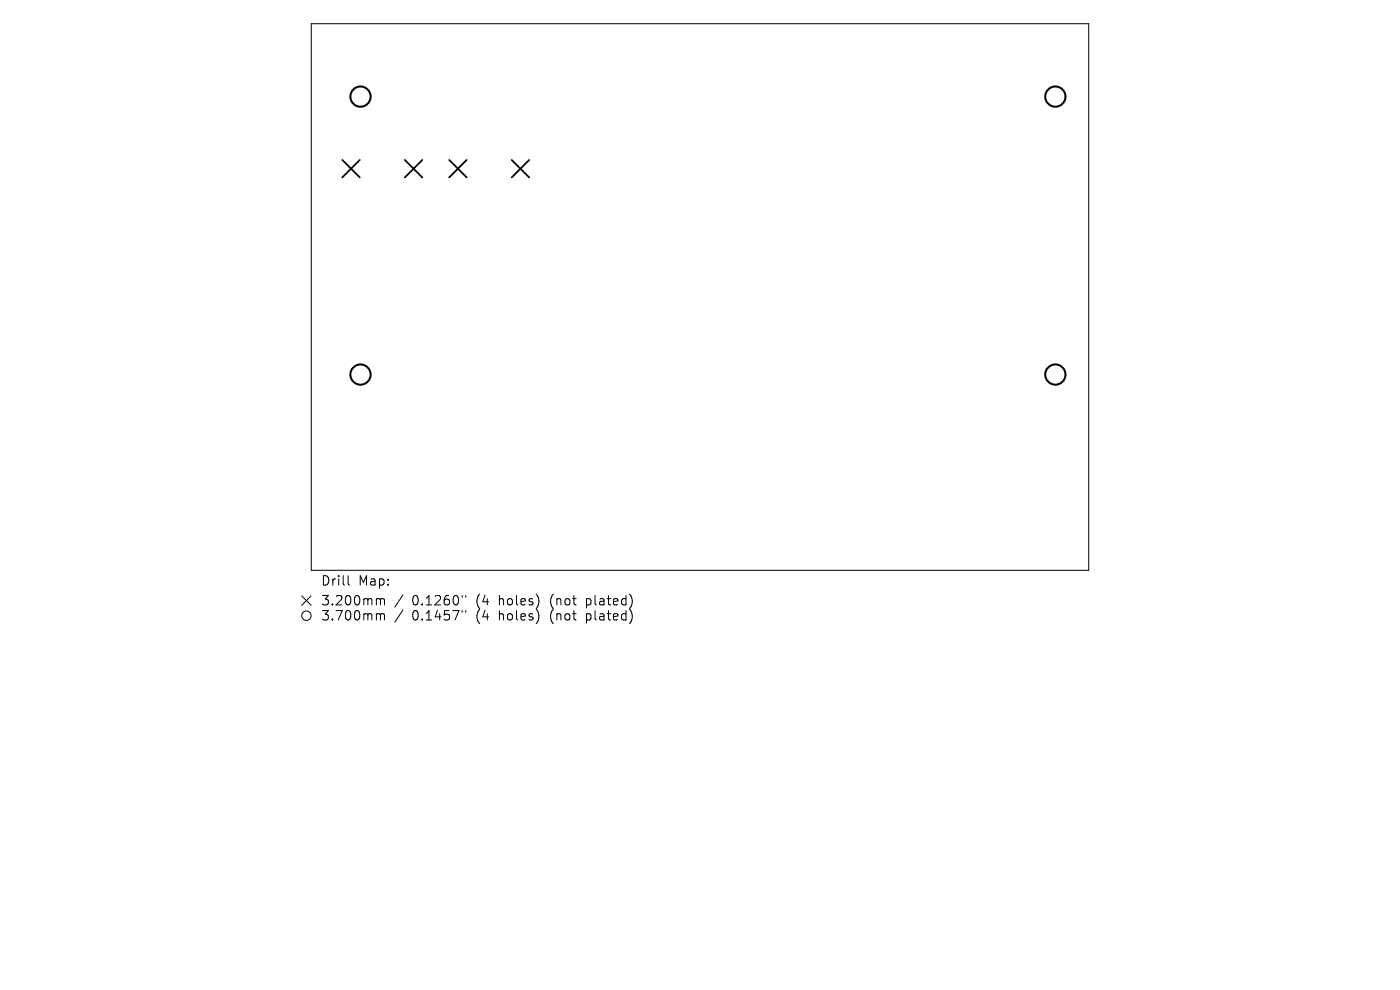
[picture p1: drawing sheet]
<svg xmlns="http://www.w3.org/2000/svg" width="297mm" height="210mm" viewBox="0 0 297 210" stroke-linecap="round" stroke-linejoin="round" font-family="sans-serif">
<defs><g id="words">
<g font-size="2.8">
<text x="68" y="124.5">Drill</text>
<text x="76" y="124.5">Map:</text>
<text x="68" y="128.7">3.200mm</text>
<text x="68" y="131.9">3.700mm</text>
<text x="87.5" y="128.7">0.1260&quot;</text>
<text x="87.5" y="131.9">0.1457&quot;</text>
<text x="101.2" y="128.7">(4</text>
<text x="101.2" y="131.9">(4</text>
<text x="106.1" y="128.7">holes)</text>
<text x="106.1" y="131.9">holes)</text>
<text x="117.2" y="128.7">(not</text>
<text x="117.2" y="131.9">(not</text>
<text x="125" y="128.7">plated)</text>
<text x="125" y="131.9">plated)</text>
</g>
</g></defs>
<g fill="none" stroke="#000" stroke-width=".21">
<path d="M66 5h165v116h-165zM64 126.4l2 2M66 126.4l-2 2M73.8 122.1v1.7l.3 .3M80.1 127h.3l.3 .3M80.1 130.2h.3l.3 .3M80.7 127.3l.3-.3 .5 .1 .1 1.2M80.7 127.3v1M80.7 130.5v1M80.7 130.5l.3-.3 .5 .1 .1 1.2M85.5 126.2l-1.7 2.6M85.5 129.4l-1.7 2.6"/>
<path d="M98 126.3v.4M98 129.5v.4M98.8 126.3v.4M98.8 129.5v.4"/>
<circle cx="65" cy="130.6" r="1"/>
</g>
<path d="M72.6 33.9l3.7 3.7M76.3 33.9l-3.7 3.7M85.9 33.9l3.7 3.7M89.6 33.9l-3.7 3.7M95.3 33.9l3.7 3.7M99 33.9l-3.7 3.7M108.6 33.9l3.7 3.7M112.3 33.9l-3.7 3.7" fill="none" stroke="#000" stroke-width=".37"/>
<g fill="none" stroke="#000" stroke-width=".43">
<circle cx="76.5" cy="20.5" r="2.15"/>
<circle cx="223.9" cy="20.5" r="2.15"/>
<circle cx="76.5" cy="79.5" r="2.15"/>
<circle cx="223.9" cy="79.5" r="2.15"/>
</g>
<use href="#words"/>
</svg>
